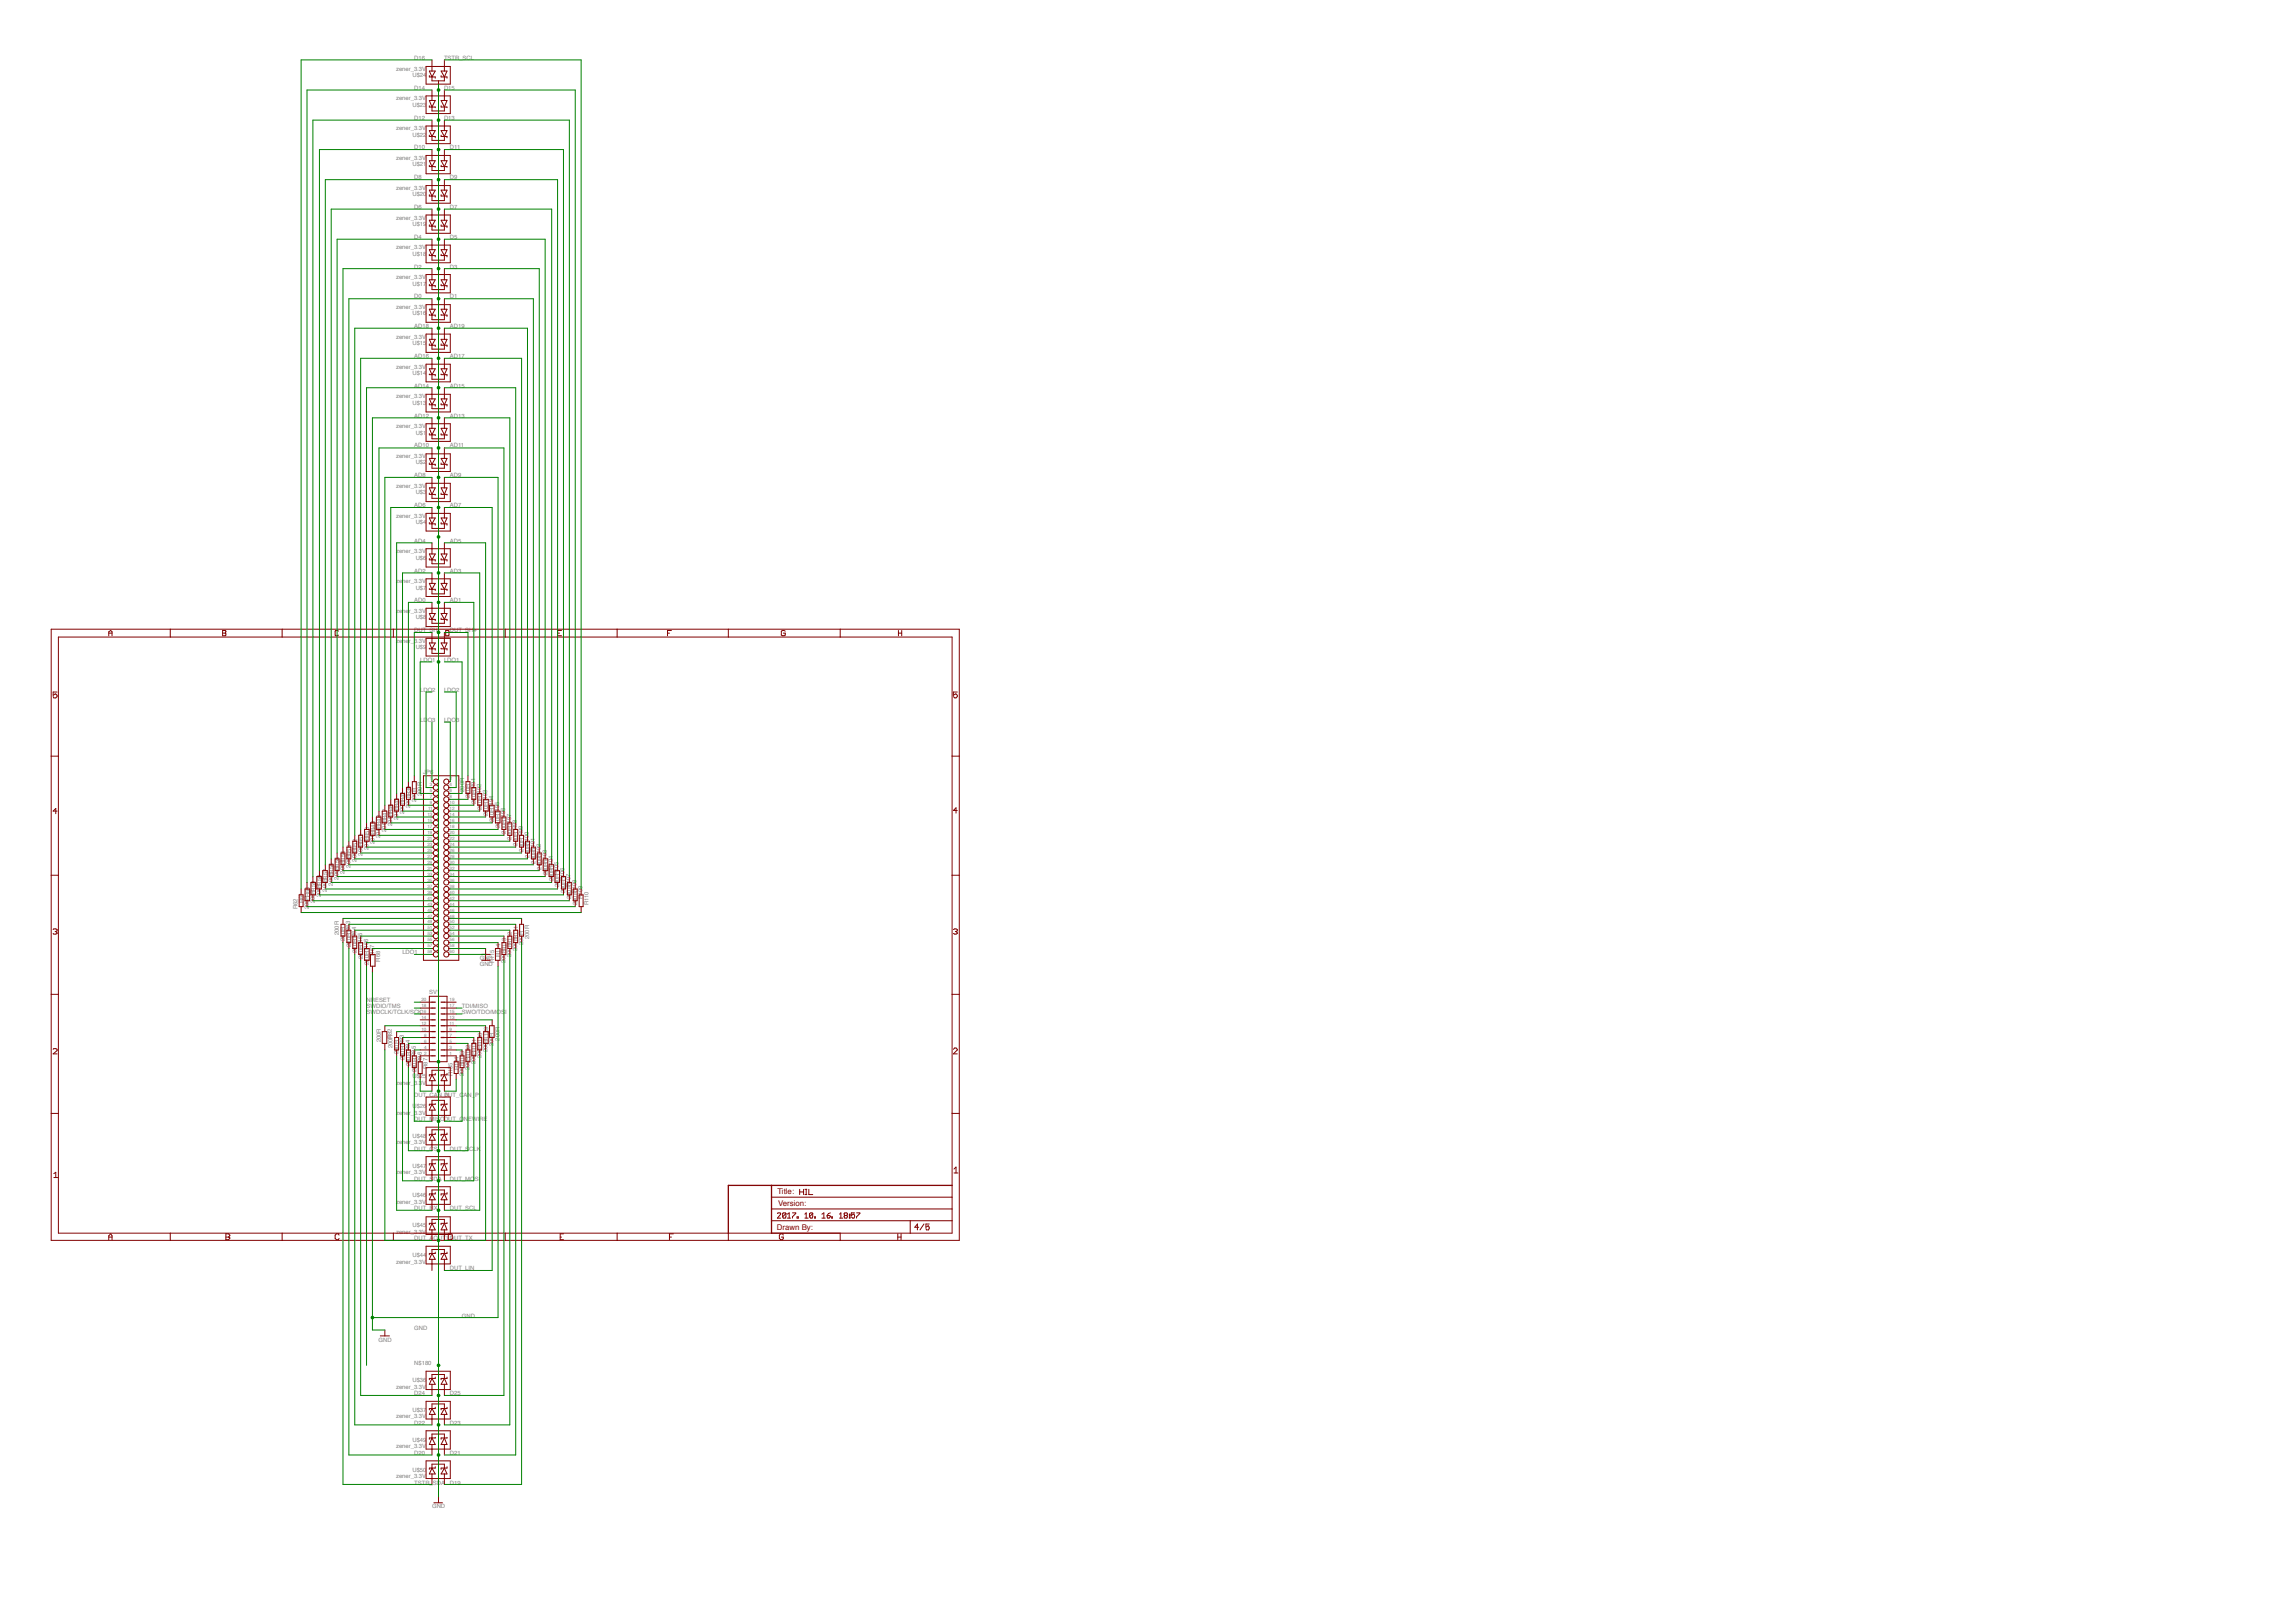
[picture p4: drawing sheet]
<svg xmlns="http://www.w3.org/2000/svg" width="297mm" height="210mm" viewBox="0 0 297 210" stroke-linecap="round" stroke-linejoin="round" font-family="sans-serif">
<defs><g id="words">
<g font-size="1" fill="#820000">
<text x="100.6" y="154.5">Title:</text>
<text x="100.5" y="159.2">Drawn By:</text>
<text x="100.7" y="156.1">Version:</text>
</g>
<g font-size=".8" fill="#808080">
<text x="51.3" y="9.1">zener_3.3V</text>
<text x="53.4" y="10">U$24</text>
<text x="53.6" y="7.8">D16</text>
<text x="53.6" y="11.6">D14</text>
<text x="57.5" y="7.8">TSTR_SCL</text>
<text x="57.5" y="11.6">D15</text>
<text x="51.3" y="16.8">zener_3.3V</text>
<text x="51.3" y="13">zener_3.3V</text>
<text x="53.4" y="17.7">U$22</text>
<text x="53.4" y="13.8">U$23</text>
<text x="53.6" y="15.5">D12</text>
<text x="57.5" y="15.5">D13</text>
<text x="51.3" y="20.7">zener_3.3V</text>
<text x="53.4" y="21.5">U$21</text>
<text x="53.6" y="23.2">D8</text>
<text x="53.6" y="19.3">D10</text>
<text x="58.2" y="23.2">D9</text>
<text x="58.2" y="19.3">D11</text>
<text x="51.3" y="28.4">zener_3.3V</text>
<text x="51.3" y="24.5">zener_3.3V</text>
<text x="53.4" y="29.3">U$19</text>
<text x="53.4" y="25.4">U$20</text>
<text x="53.6" y="27.1">D6</text>
<text x="58.2" y="27.1">D7</text>
<text x="51.3" y="32.3">zener_3.3V</text>
<text x="53.4" y="33.1">U$18</text>
<text x="53.6" y="34.8">D2</text>
<text x="53.6" y="30.9">D4</text>
<text x="58.2" y="34.8">D3</text>
<text x="58.2" y="30.9">D5</text>
<text x="51.3" y="40">zener_3.3V</text>
<text x="51.3" y="36.1">zener_3.3V</text>
<text x="53.4" y="40.8">U$16</text>
<text x="53.4" y="37">U$17</text>
<text x="53.6" y="38.6">D0</text>
<text x="58.2" y="38.6">D1</text>
<text x="51.3" y="47.7">zener_3.3V</text>
<text x="51.3" y="43.8">zener_3.3V</text>
<text x="53.4" y="44.7">U$15</text>
<text x="53.6" y="46.3">AD16</text>
<text x="53.6" y="42.5">AD18</text>
<text x="58.2" y="46.3">AD17</text>
<text x="58.2" y="42.5">AD19</text>
<text x="51.3" y="51.5">zener_3.3V</text>
<text x="53.4" y="52.4">U$13</text>
<text x="53.4" y="48.5">U$14</text>
<text x="53.6" y="50.2">AD14</text>
<text x="58.2" y="50.2">AD15</text>
<text x="51.3" y="55.4">zener_3.3V</text>
<text x="51.3" y="59.2">zener_3.3V</text>
<text x="53.6" y="57.9">AD10</text>
<text x="53.6" y="54">AD12</text>
<text x="53.8" y="56.2">U$1</text>
<text x="58.2" y="57.9">AD11</text>
<text x="58.2" y="54">AD13</text>
<text x="51.3" y="63.1">zener_3.3V</text>
<text x="53.6" y="65.6">AD6</text>
<text x="53.6" y="61.8">AD8</text>
<text x="53.8" y="60.1">U$2</text>
<text x="53.8" y="64">U$3</text>
<text x="58.2" y="65.6">AD7</text>
<text x="58.2" y="61.8">AD9</text>
<text x="51.3" y="67">zener_3.3V</text>
<text x="51.3" y="71.6">zener_3.3V</text>
<text x="53.6" y="70.2">AD4</text>
<text x="53.8" y="67.8">U$4</text>
<text x="58.2" y="70.2">AD5</text>
<text x="51.3" y="75.4">zener_3.3V</text>
<text x="53.6" y="78">AD0</text>
<text x="53.6" y="74.1">AD2</text>
<text x="53.8" y="72.4">U$6</text>
<text x="53.8" y="76.3">U$7</text>
<text x="58.2" y="78">AD1</text>
<text x="58.2" y="74.1">AD3</text>
<text x="51.3" y="79.3">zener_3.3V</text>
<text x="51.3" y="83.2">zener_3.3V</text>
<text x="53.6" y="81.8">DUT_SH-</text>
<text x="53.8" y="80.1">U$8</text>
<text x="58.2" y="81.8">DUT_SH+</text>
<text x="53.8" y="84">U$9</text>
<text x="54.4" y="85.7">LDO1</text>
<text x="54.4" y="89.5">LDO2</text>
<text x="57.5" y="85.7">LDO1</text>
<text x="57.5" y="89.5">LDO2</text>
<text x="54.4" y="93.4">LDO3</text>
<text x="57.5" y="93.4">LDO3</text>
<text x="54.8" y="100.1">JP6</text>
<text x="50" y="107.6" transform="rotate(-90 50 107.6)">200RR47</text>
<text x="50.8" y="106.9" transform="rotate(-90 50.8 106.9)">200RR45</text>
<text x="51.5" y="106.1" transform="rotate(-90 51.5 106.1)">200RR43</text>
<text x="52.3" y="105.3" transform="rotate(-90 52.3 105.3)">200RR42</text>
<text x="53.1" y="104.6" transform="rotate(-90 53.1 104.6)">200RR39</text>
<text x="53.8" y="103.8" transform="rotate(-90 53.8 103.8)">200R</text>
<text x="54.6" y="103" transform="rotate(-90 54.6 103)">200R</text>
<text x="60.1" y="102.5" transform="rotate(-90 60.1 102.5)">200R</text>
<text x="60.8" y="103.3" transform="rotate(-90 60.8 103.3)">200R</text>
<text x="61.6" y="104" transform="rotate(-90 61.6 104)">200R R91</text>
<text x="62.4" y="104.8" transform="rotate(-90 62.4 104.8)">200R R92</text>
<text x="63.1" y="105.6" transform="rotate(-90 63.1 105.6)">200R R93</text>
<text x="63.9" y="106.3" transform="rotate(-90 63.9 106.3)">200R R94</text>
<text x="64.7" y="107.1" transform="rotate(-90 64.7 107.1)">200R R95</text>
<text x="65.4" y="107.9" transform="rotate(-90 65.4 107.9)">200R R96</text>
<text x="43.8" y="113.8" transform="rotate(-90 43.8 113.8)">200RR55</text>
<text x="44.6" y="113" transform="rotate(-90 44.6 113)">200RR54</text>
<text x="45.4" y="112.3" transform="rotate(-90 45.4 112.3)">200RR53</text>
<text x="46.1" y="111.5" transform="rotate(-90 46.1 111.5)">200RR52</text>
<text x="46.9" y="110.7" transform="rotate(-90 46.9 110.7)">200RR51</text>
<text x="47.7" y="110" transform="rotate(-90 47.7 110)">200RR50</text>
<text x="48.4" y="109.2" transform="rotate(-90 48.4 109.2)">200RR49</text>
<text x="49.2" y="108.4" transform="rotate(-90 49.2 108.4)">200RR48</text>
<text x="66.2" y="108.6" transform="rotate(-90 66.2 108.6)">200R R97</text>
<text x="67" y="109.4" transform="rotate(-90 67 109.4)">200R R98</text>
<text x="67.8" y="110.2" transform="rotate(-90 67.8 110.2)">200R R99</text>
<text x="68.5" y="111" transform="rotate(-90 68.5 111)">200RR100</text>
<text x="69.3" y="111.7" transform="rotate(-90 69.3 111.7)">200RR101</text>
<text x="70.1" y="112.5" transform="rotate(-90 70.1 112.5)">200RR102</text>
<text x="70.8" y="113.3" transform="rotate(-90 70.8 113.3)">200RR103</text>
<text x="38.5" y="117.7" transform="rotate(-90 38.5 117.7)">R62</text>
<text x="39.3" y="116.9" transform="rotate(-90 39.3 116.9)">R61</text>
<text x="40" y="117.7" transform="rotate(-90 40 117.7)">200RR60</text>
<text x="40.7" y="116.9" transform="rotate(-90 40.7 116.9)">200RR59</text>
<text x="41.5" y="116.1" transform="rotate(-90 41.5 116.1)">200RR58</text>
<text x="42.3" y="115.4" transform="rotate(-90 42.3 115.4)">200RR57</text>
<text x="43.1" y="114.6" transform="rotate(-90 43.1 114.6)">200RR56</text>
<text x="71.6" y="114" transform="rotate(-90 71.6 114)">200RR104</text>
<text x="72.4" y="114.8" transform="rotate(-90 72.4 114.8)">200RR105</text>
<text x="73.2" y="115.6" transform="rotate(-90 73.2 115.6)">200RR106</text>
<text x="73.9" y="116.4" transform="rotate(-90 73.9 116.4)">200RR107</text>
<text x="74.7" y="117.1" transform="rotate(-90 74.7 117.1)">200RR108</text>
<text x="75.4" y="116.4" transform="rotate(-90 75.4 116.4)">R109</text>
<text x="76.1" y="117.1" transform="rotate(-90 76.1 117.1)">R110</text>
<text x="43.9" y="121" transform="rotate(-90 43.9 121)">200R</text>
<text x="44.6" y="121.8" transform="rotate(-90 44.6 121.8)">200R</text>
<text x="45.4" y="122.5" transform="rotate(-90 45.4 122.5)">200R R63</text>
<text x="46.2" y="123.3" transform="rotate(-90 46.2 123.3)">200R R64</text>
<text x="47" y="124.1" transform="rotate(-90 47 124.1)">200R R65</text>
<text x="47.7" y="124.8" transform="rotate(-90 47.7 124.8)">200R R66</text>
<text x="48.4" y="123.7" transform="rotate(-90 48.4 123.7)">R67</text>
<text x="49.2" y="124.4" transform="rotate(-90 49.2 124.4)">R68</text>
<text x="52.1" y="123.5">LDO1</text>
<text x="62.1" y="124.2">GND</text>
<text x="62.1" y="125">GND</text>
<text x="63.9" y="124.6" transform="rotate(-90 63.9 124.6)">R115</text>
<text x="64.7" y="123.8" transform="rotate(-90 64.7 123.8)">R114</text>
<text x="65.4" y="124.6" transform="rotate(-90 65.4 124.6)">200RR113</text>
<text x="66.2" y="123.8" transform="rotate(-90 66.2 123.8)">200RR112</text>
<text x="66.9" y="123.1" transform="rotate(-90 66.9 123.1)">200RR111</text>
<text x="67.7" y="122.3" transform="rotate(-90 67.7 122.3)">200R</text>
<text x="68.5" y="121.5" transform="rotate(-90 68.5 121.5)">200R</text>
<text x="47.4" y="129.6">NRESET</text>
<text x="47.4" y="131.2">SWDCLK/TCLK/SCK</text>
<text x="47.4" y="130.4">SWDIO/TMS</text>
<text x="55.5" y="128.6">SV1</text>
<text x="59.8" y="130.4">TDI/MISO</text>
<text x="59.8" y="131.2">SWO/TDO/MOSI</text>
<text x="49.3" y="134.9" transform="rotate(-90 49.3 134.9)">200R</text>
<text x="50.7" y="134.4" transform="rotate(-90 50.7 134.4)">R82</text>
<text x="50.8" y="135.6" transform="rotate(-90 50.8 135.6)">200R</text>
<text x="51.6" y="136.4" transform="rotate(-90 51.6 136.4)">200R</text>
<text x="52.3" y="137.2" transform="rotate(-90 52.3 137.2)">200R R83</text>
<text x="53.1" y="138" transform="rotate(-90 53.1 138)">200R R84</text>
<text x="54.6" y="137.5" transform="rotate(-90 54.6 137.5)">R86</text>
<text x="61.5" y="137.7" transform="rotate(-90 61.5 137.7)">200RR131</text>
<text x="62.3" y="136.9" transform="rotate(-90 62.3 136.9)">200RR130</text>
<text x="63.1" y="136.2" transform="rotate(-90 63.1 136.2)">200RR129</text>
<text x="63.9" y="135.4" transform="rotate(-90 63.9 135.4)">200R</text>
<text x="64.6" y="134.6" transform="rotate(-90 64.6 134.6)">200R</text>
<text x="51.3" y="140.3">zener_3.3V</text>
<text x="53.4" y="139.5">U$25</text>
<text x="53.4" y="143.4">U$26</text>
<text x="53.6" y="142">DUT_CAN_N</text>
<text x="53.9" y="138.7" transform="rotate(-90 53.9 138.7)">200R R85</text>
<text x="55.3" y="138.3" transform="rotate(-90 55.3 138.3)">R87</text>
<text x="57.5" y="142">DUT_CAN_P</text>
<text x="58.5" y="139.3" transform="rotate(-90 58.5 139.3)">R135</text>
<text x="59.3" y="138.5" transform="rotate(-90 59.3 138.5)">R134</text>
<text x="60" y="139.3" transform="rotate(-90 60 139.3)">200RR133</text>
<text x="60.8" y="138.5" transform="rotate(-90 60.8 138.5)">200RR132</text>
<text x="51.3" y="144.2">zener_3.3V</text>
<text x="51.3" y="148.1">zener_3.3V</text>
<text x="53.4" y="147.2">U$48</text>
<text x="53.6" y="145">DUT_MISODUT_ONEWIRE</text>
<text x="53.6" y="148.9">DUT_CS</text>
<text x="58.2" y="148.9">DUT_SCLK</text>
<text x="51.3" y="155.8">zener_3.3V</text>
<text x="51.3" y="151.9">zener_3.3V</text>
<text x="53.4" y="154.9">U$46</text>
<text x="53.4" y="151.1">U$47</text>
<text x="53.6" y="152.8">DUT_SDA</text>
<text x="58.2" y="152.8">DUT_MOSI</text>
<text x="51.3" y="159.6">zener_3.3V</text>
<text x="53.4" y="158.8">U$45</text>
<text x="53.6" y="156.6">DUT_RX</text>
<text x="53.6" y="160.5">DUT_AOUT1DUT_TX</text>
<text x="58.2" y="156.6">DUT_SCL</text>
<text x="51.3" y="163.5">zener_3.3V</text>
<text x="53.4" y="162.6">U$44</text>
<text x="58.2" y="164.3">DUT_LIN</text>
<text x="49" y="173.6">GND</text>
<text x="53.6" y="172">GND</text>
<text x="59.8" y="170.5">GND</text>
<text x="51.3" y="179.7">zener_3.3V</text>
<text x="53.4" y="178.8">U$36</text>
<text x="53.6" y="176.7">N$180</text>
<text x="51.3" y="183.5">zener_3.3V</text>
<text x="53.4" y="182.7">U$37</text>
<text x="53.6" y="180.5">D24</text>
<text x="53.6" y="184.4">D22</text>
<text x="58.2" y="180.5">D25</text>
<text x="58.2" y="184.4">D23</text>
<text x="51.3" y="187.4">zener_3.3V</text>
<text x="51.3" y="191.2">zener_3.3V</text>
<text x="53.4" y="186.5">U$49</text>
<text x="53.4" y="190.4">U$50</text>
<text x="53.6" y="188.2">D20</text>
<text x="58.2" y="188.2">D21</text>
<text x="53.6" y="192.1">TSTR_SDA</text>
<text x="55.9" y="195.2">GND</text>
<text x="58.2" y="192.1">D19</text>
</g>
<g font-size=".6" fill="#808080">
<text x="55.6" y="101">1</text>
<text x="55.6" y="101.8">3</text>
<text x="58.2" y="101">2</text>
<text x="58.2" y="101.8">4</text>
<text x="55.3" y="105.6">13</text>
<text x="55.3" y="106.4">15</text>
<text x="55.3" y="107.1">17</text>
<text x="55.3" y="107.9">19</text>
<text x="55.4" y="104.8">11</text>
<text x="55.6" y="102.5">5</text>
<text x="55.6" y="103.3">7</text>
<text x="55.6" y="104.1">9</text>
<text x="58.2" y="102.5">6</text>
<text x="58.2" y="103.3">8</text>
<text x="58.2" y="104.1">10</text>
<text x="58.2" y="104.8">12</text>
<text x="58.2" y="105.6">14</text>
<text x="58.2" y="106.4">16</text>
<text x="58.2" y="107.1">18</text>
<text x="58.2" y="107.9">20</text>
<text x="55.3" y="108.7">21</text>
<text x="55.3" y="109.5">23</text>
<text x="55.3" y="110.2">25</text>
<text x="55.3" y="111">27</text>
<text x="55.3" y="111.8">29</text>
<text x="55.3" y="112.5">31</text>
<text x="55.3" y="113.3">33</text>
<text x="58.2" y="108.7">22</text>
<text x="58.2" y="109.5">24</text>
<text x="58.2" y="110.2">26</text>
<text x="58.2" y="111">28</text>
<text x="58.2" y="111.8">30</text>
<text x="58.2" y="112.5">32</text>
<text x="58.2" y="113.3">34</text>
<text x="55.3" y="114.1">35</text>
<text x="55.3" y="114.9">37</text>
<text x="55.3" y="115.6">39</text>
<text x="55.3" y="116.4">41</text>
<text x="55.3" y="117.2">43</text>
<text x="55.3" y="117.9">45</text>
<text x="55.3" y="118.7">47</text>
<text x="55.3" y="119.5">49</text>
<text x="58.2" y="114.1">36</text>
<text x="58.2" y="114.9">38</text>
<text x="58.2" y="115.6">40</text>
<text x="58.2" y="116.4">42</text>
<text x="58.2" y="117.2">44</text>
<text x="58.2" y="117.9">46</text>
<text x="58.2" y="118.7">48</text>
<text x="58.2" y="119.5">50</text>
<text x="55.3" y="120.3">51</text>
<text x="55.3" y="121">53</text>
<text x="55.3" y="121.8">55</text>
<text x="55.3" y="122.6">57</text>
<text x="55.3" y="123.3">59</text>
<text x="58.2" y="120.3">52</text>
<text x="58.2" y="121">54</text>
<text x="58.2" y="121.8">56</text>
<text x="58.2" y="122.6">58</text>
<text x="58.2" y="123.3">60</text>
<text x="54.5" y="131.8">14</text>
<text x="54.5" y="131.1">16</text>
<text x="54.5" y="130.3">18</text>
<text x="54.5" y="129.5">20</text>
<text x="58.2" y="131.8">13</text>
<text x="58.2" y="131.1">15</text>
<text x="58.2" y="130.3">17</text>
<text x="58.2" y="129.5">19</text>
<text x="54.5" y="133.4">10</text>
<text x="54.5" y="132.6">12</text>
<text x="54.9" y="136.5">2</text>
<text x="54.9" y="135.7">4</text>
<text x="54.9" y="134.9">6</text>
<text x="54.9" y="134.1">8</text>
<text x="58.2" y="136.5">1</text>
<text x="58.2" y="135.7">3</text>
<text x="58.2" y="134.9">5</text>
<text x="58.2" y="134.1">7</text>
<text x="58.2" y="133.4">9</text>
<text x="58.2" y="132.6">11</text>
</g>
</g></defs>
<g fill="none" stroke="#820000" stroke-width=".13">
<path d="M55.1 8.6h3.2v2.3h-3.2zM55.1 12.4h3.2v2.3h-3.2zM55.1 16.3h3.2v2.3h-3.2zM55.6 13.7v.1h.7v.1M55.6 17.5v.2h.7v.1M55.6 16.9h.7l-.4 .8zM55.6 13h.7l-.4 .8zM55.6 9.8v.2h.7v.1M55.6 9.2h.7l-.4 .8zM55.9 10v.5h1.6v-.5M55.9 7.8v1.4M55.9 13.8v.6h1.6v-.6"/>
<path d="M55.9 17.7v.5h1.6v-.5M55.9 11.6v1.4M55.9 15.5v1.4M55.9 19.4v1.4M56.7 14.4v1.1M56.7 18.2v1.2M56.7 10.5v1.1M57.1 9.8v.2h.7v.1M57.1 9.2h.7l-.3 .8zM57.1 13.7v.1h.7v.1M57.1 17.5v.2h.7v.1M57.1 16.9h.7l-.3 .8z"/>
<path d="M57.1 13h.7l-.3 .8zM57.5 7.8v1.4M57.5 11.6v1.4M57.5 15.5v1.4M57.5 19.4v1.4M55.1 20.1h3.2v2.4h-3.2zM55.1 24h3.2v2.3h-3.2zM55.1 27.8h3.2v2.4h-3.2zM55.1 31.7h3.2v2.3h-3.2zM55.1 35.5h3.2v2.4h-3.2zM55.1 39.4h3.2v2.3h-3.2zM55.6 21.4v.2h.7"/>
<path d="M55.6 25.2v.2h.7v.1M55.6 29.1v.2h.7v.1M55.6 32.9v.2h.7v.1M55.6 36.8v.2h.7v.1M55.6 36.2h.7l-.4 .8zM55.6 32.3h.7l-.4 .8zM55.6 28.5h.7l-.4 .8zM55.6 24.6h.7l-.4 .8zM55.6 20.8h.7l-.4 .8zM55.9 21.6v.5h1.6v-.5M55.9 25.4v.6h1.6v-.6M55.9 29.3v.5h1.6v-.5"/>
<path d="M55.9 33.1v.6h1.6v-.6M55.9 37v.5h1.6v-.5M55.9 23.2v1.4M55.9 27.1v1.4M55.9 31v1.3M55.9 34.8v1.4M55.9 38.7v1.3M56.7 22.1v1.1M56.7 26v1.1M56.7 29.8v1.2M56.7 33.7v1.1M56.7 37.5v1.2"/>
<path d="M57.1 21.4v.2h.7M57.1 25.2v.2h.7v.1M57.1 29.1v.2h.7v.1M57.1 32.9v.2h.7v.1M57.1 36.8v.2h.7v.1M57.1 36.2h.7l-.3 .8zM57.1 32.3h.7l-.3 .8zM57.1 28.5h.7l-.3 .8zM57.1 24.6h.7l-.3 .8zM57.1 20.8h.7l-.3 .8zM57.5 23.2v1.4M57.5 27.1v1.4"/>
<path d="M57.5 31v1.3M57.5 34.8v1.4M57.5 38.7v1.3M55.1 43.2h3.2v2.4h-3.2zM55.1 47.1h3.2v2.3h-3.2zM55.1 51h3.2v2.3h-3.2zM55.1 54.8h3.2v2.3h-3.2zM55.1 58.7h3.2v2.3h-3.2zM55.6 56.1v.2h.7v.1M55.6 55.4h.7l-.4 .9zM55.6 40.7v.1h.7v.1M55.6 44.5v.2h.7v.1"/>
<path d="M55.6 48.4v.1h.7v.1M55.6 52.2v.2h.7v.1M55.6 59.9v.2h.7v.1M55.6 59.3h.7l-.4 .8zM55.6 51.6h.7l-.4 .8zM55.6 47.7h.7l-.4 .8zM55.6 43.9h.7l-.4 .8zM55.6 40h.7l-.4 .8zM55.9 40.8v.6h1.6v-.6M55.9 44.7v.5h1.6v-.5M55.9 48.5v.6h1.6v-.6M55.9 52.4v.5h1.6v-.5"/>
<path d="M55.9 56.3v.5h1.6v-.5M55.9 42.5v1.4M55.9 46.4v1.3M55.9 50.2v1.4M55.9 54.1v1.3M55.9 58v1.3M56.7 41.4v1.1M56.7 45.2v1.2M56.7 49.1v1.1M56.7 52.9v1.2M56.7 56.8v1.2M57.1 55.4h.7l-.3 .9z"/>
<path d="M57.1 56.1v.2h.7v.1M57.1 40.7v.1h.7v.1M57.1 44.5v.2h.7v.1M57.1 48.4v.1h.7v.1M57.1 52.2v.2h.7v.1M57.1 59.9v.2h.7v.1M57.1 59.3h.7l-.3 .8zM57.1 51.6h.7l-.3 .8zM57.1 47.7h.7l-.3 .8zM57.1 43.9h.7l-.3 .8zM57.1 40h.7l-.3 .8zM57.5 42.5v1.4"/>
<path d="M57.5 46.4v1.3M57.5 50.2v1.4M57.5 54.1v1.3M57.5 58v1.3M55.1 62.5h3.2v2.4h-3.2zM55.1 66.4h3.2v2.3h-3.2zM55.1 71h3.2v2.4h-3.2zM55.1 74.9h3.2v2.3h-3.2zM55.1 78.7h3.2v2.4h-3.2zM55.6 63.8v.2h.7v.1M55.6 67.6v.2h.7v.2M55.6 72.3v.1h.7v.2"/>
<path d="M55.6 76.2h.7v.2M55.6 80v.1h.7v.2M55.6 63.1h.7l-.4 .9zM55.6 67h.7l-.4 .8zM55.6 71.7h.7l-.4 .7zM55.6 75.5h.7l-.4 .7zM55.6 79.4h.7l-.4 .7zM55.9 60.1v.5h1.6v-.5M55.9 64v.5h1.6v-.5M55.9 67.8v.6h1.6v-.6M55.9 72.4v.5h1.6v-.5M55.9 76.2v.6h1.6v-.6"/>
<path d="M55.9 61.8v1.3M55.9 65.7v1.3M55.9 70.2v1.5M55.9 74.1v1.4M55.9 77.9v1.5M56.7 60.6v1.2M56.7 64.5v1.2M56.7 68.4v1.1M56.7 72.9v1.2M56.7 76.8v1.1M57.1 63.8v.2h.7v.1M57.1 67.6v.2h.7v.2"/>
<path d="M57.1 72.3v.1h.7v.2M57.1 76.2h.7v.2M57.1 80v.1h.7v.2M57.1 63.1h.7l-.3 .9zM57.1 67h.7l-.3 .8zM57.1 71.7h.7l-.3 .7zM57.1 75.5h.7l-.3 .7zM57.1 79.4h.7l-.3 .7zM57.5 61.8v1.3M57.5 65.7v1.3M57.5 70.2v1.5M57.5 74.1v1.4"/>
<path d="M57.5 77.9v1.5M6.6 81.4h117.5v79.1h-117.5zM6.6 97.8h1M7.4 89.5h-.5v.5l.2-.2 .3 .2v.1l-.2 .2h-.2l-.1-.2M7.6 82.4h115.6v77.2h-115.6zM14.1 82.3v-.5l.2-.2 .2 .2v.5M14.1 81.9h.4M22 81.4v1M28.8 81.6h.3l.1 .1-.1 .2 .1 .3-.1 .1h-.3zM28.8 81.9h.3M36.5 81.4v1M43.8 81.7l-.1-.1-.3 .1v.5l.1 .1 .3-.1"/>
<path d="M50.9 81.4v1M55.1 82.6h3.2v2.3h-3.2zM55.6 83.9v.1h.7v.1M55.6 83.2h.7l-.4 .8zM55.9 80.1v.6h1.6v-.6M55.9 84v.5h1.6v-.5M55.9 81.8v1.4M56.7 80.7v1.1M56.7 84.5v1.1M57.1 83.9v.1h.7v.1M57.1 83.2h.7l-.3 .8zM57.5 81.8v1.4"/>
<path d="M57.7 81.6h.3l.1 .1v.5l-.1 .1h-.3zM65.4 81.4v1M72.2 81.9h.2M72.7 81.6h-.5v.7h.5M79.9 81.4v1M86.4 81.9h.2M86.9 81.6h-.5v.7M94.3 81.4v1M101.6 81.7l-.1-.1-.4 .1v.5l.2 .1 .3-.1v-.3h-.2M108.7 81.4v1M116.3 81.6v.7M116.3 81.9h.4"/>
<path d="M116.7 81.6v.7M123.2 97.8h.9M123.9 89.5h-.5v.5l.3-.2 .2 .2v.1l-.2 .2h-.2l-.1-.2M6.6 113.2h1M7.4 104.9h-.5l.3-.3v.7M38.7 115.8h.5v1.5h-.5zM39 115v.8M39 117.3v.8M39.5 115h.6v1.5h-.6zM39.7 114.2v.8M39.7 116.5v.8M40.2 114.2h.6v1.6h-.6z"/>
<path d="M40.5 113.4v.8M40.5 115.8v.7M41 113.4h.6v1.6h-.6zM41.3 112.7v.7M41.3 115v.8M41.8 112.7h.6v1.5h-.6zM42.1 111.9v.8M42.1 114.2v.8M42.6 111.9h.5v1.5h-.5zM42.9 111.1v.8M42.9 113.4v.8M43.4 111.1h.5v1.6h-.5z"/>
<path d="M43.6 110.4v.7M43.6 112.7v.7M44.1 110.4h.5v1.5h-.5zM44.1 119.6h.5v1.5h-.5zM44.4 109.6v.8M44.4 111.9v.8M44.4 118.8v.8M44.9 109.6h.5v1.5h-.5zM45.1 108.8v.8M45.1 111.1v.8M45.1 119.6v.8M45.7 108.8h.5v1.6h-.5z"/>
<path d="M45.9 108.1v.7M45.9 110.4v.7M46.4 108.1h.5v1.5h-.5zM46.7 107.3v.8M46.7 109.6v.8M47.2 107.3h.6v1.5h-.6zM47.4 106.5v.8M47.4 108.8v.8M47.9 106.5h.6v1.6h-.6zM48.2 105.7v.8M48.2 108.1v.7M48.7 105.7h.6v1.6h-.6z"/>
<path d="M49 104.9v.8M49 107.3v.8M49.5 104.9h.6v1.6h-.6zM49.8 104.2v.7M49.8 106.5v.8M50.3 104.2h.5v1.5h-.5zM50.6 103.4v.8M50.6 105.7v.8M51.1 103.4h.5v1.5h-.5zM51.3 102.7v.7M51.3 104.9v.8M51.8 102.7h.5v1.5h-.5z"/>
<path d="M52.1 101.9v.8M52.1 104.2v.7M52.6 101.9h.5v1.5h-.5zM52.9 101.1v.8M52.9 103.4v.8M53.4 101.1h.5v1.6h-.5zM53.6 100.4v.7M53.6 102.7v.7M54.8 100.4h4.6v23.9h-4.6zM55.9 101.1h.2M55.9 101.9h.2M55.9 102.7h.2"/>
<path d="M55.9 103.4h.2M55.9 104.2h.2M55.9 104.9h.2M55.9 105.7h.2M55.9 106.5h.2M55.9 107.3h.2M55.9 108.1h.2M55.9 108.8h.2M55.9 109.6h.2M55.9 110.4h.2M55.9 111.1h.2M55.9 111.9h.2"/>
<path d="M55.9 112.7h.2M55.9 113.4h.2M55.9 114.2h.2M55.9 115h.2M55.9 115.8h.2M55.9 116.5h.2M55.9 117.3h.2M55.9 118.1h.2M55.9 118.8h.2M55.9 119.6h.2M58.1 101.1h.2M58.1 101.9h.2"/>
<path d="M58.1 102.7h.2M58.1 103.4h.2M58.1 104.2h.2M58.1 104.9h.2M58.1 105.7h.2M58.1 106.5h.2M58.1 107.3h.2M58.1 108.1h.2M58.1 108.8h.2M58.1 109.6h.2M58.1 110.4h.2M58.1 111.1h.2"/>
<path d="M58.1 111.9h.2M58.1 112.7h.2M58.1 113.4h.2M58.1 114.2h.2M58.1 115h.2M58.1 115.8h.2M58.1 116.5h.2M58.1 117.3h.2M58.1 118.1h.2M58.1 118.8h.2M58.1 119.6h.2M60.3 101.1h.5v1.6h-.5z"/>
<path d="M60.6 100.4v.7M60.6 102.7v.7M61.1 101.9h.5v1.5h-.5zM61.3 101.1v.8M61.3 103.4v.8M61.8 102.7h.5v1.5h-.5zM62.1 101.9v.8M62.1 104.2v.7M62.6 103.4h.6v1.5h-.6zM62.8 102.7v.7M62.8 104.9v.8M63.4 104.2h.5v1.5h-.5z"/>
<path d="M63.7 103.4v.8M63.7 105.7v.8M64.1 104.9h.6v1.6h-.6zM64.5 104.2v.7M64.5 106.5v.8M65 105.7h.5v1.6h-.5zM65.2 104.9v.8M65.2 107.3v.8M65.7 106.5h.5v1.6h-.5zM66 105.7v.8M66 108.1v.7M66.5 107.3h.5v1.5h-.5z"/>
<path d="M66.7 106.5v.8M66.7 108.8v.8M66.7 119.6v.8M67.2 108.1h.6v1.5h-.6zM67.2 119.6h.6v1.5h-.6zM67.5 107.3v.8M67.5 109.6v.8M67.5 118.8v.8M68 108.8h.5v1.6h-.5zM68.3 108.1v.7M68.3 110.4v.7M68.8 109.6h.5v1.5h-.5z"/>
<path d="M69 108.8v.8M69 111.1v.8M69.5 110.4h.5v1.5h-.5zM69.8 109.6v.8M69.8 111.9v.8M70.3 111.1h.6v1.6h-.6zM70.5 110.4v.7M70.5 112.7v.7M71.1 111.9h.5v1.5h-.5zM71.4 111.1v.8M71.4 113.4v.8M71.8 112.7h.6v1.5h-.6z"/>
<path d="M72.2 111.9v.8M72.2 114.2v.8M72.7 113.4h.5v1.6h-.5zM72.9 112.7v.7M72.9 115v.8M73.4 114.2h.5v1.6h-.5zM73.7 113.4v.8M73.7 115.8v.7M74.2 115h.5v1.5h-.5zM74.4 114.2v.8M74.4 116.5v.8M75 115.8h.5v1.5h-.5z"/>
<path d="M75.2 115v.8M75.2 117.3v.8M123.2 113.2h.9M123.9 104.9h-.5l.3-.4v.7M6.6 128.7h1M6.9 135.8l.1-.1 .4 .1v.1l-.5 .5h.5M6.9 120.3l.1-.1 .4 .1v.1l-.2 .1M7.1 120.5h.1M7.2 120.5l.2 .3-.2 .1-.3-.1M44.4 121.1v.9M44.9 120.4h.5v1.6h-.5zM45.1 122v.7"/>
<path d="M45.7 121.1h.5v1.6h-.5zM45.9 120.4v.7M45.9 122.7v.8M46.4 122h.5v1.5h-.5zM46.7 121.1v.9M46.7 123.5v.8M47.2 122.7h.6v1.6h-.6zM47.4 122v.7M47.4 124.3v.7M47.9 123.5h.6v1.5h-.6zM48.2 122.7v.8M48.2 125v.8"/>
<path d="M49.5 133.5h.6v1.5h-.6zM49.8 132.7v.8M49.8 135v.9M51.1 134.2h.5v1.7h-.5zM51.3 133.5v.7M51.3 135.9v.7M51.8 135h.5v1.6h-.5zM52.1 134.2v.8M52.1 136.6v.8M52.6 135.9h.5v1.5h-.5zM52.9 135v.9M52.9 137.4v.7"/>
<path d="M53.4 136.6h.5v1.5h-.5zM53.6 135.9v.7M53.6 138.1v.8M54.1 137.4h.5v1.5h-.5zM54.4 138.9v.8M54.4 135h1.5M54.4 133.5h1.5M54.4 135.9h1.5M54.4 134.2h1.5M54.4 132.7h1.5M54.4 132h1.5M54.4 131.2h1.5"/>
<path d="M54.4 130.4h1.5M54.4 129.7h1.5M55.1 138.1h3.2v2.3h-3.2zM55.6 128.9h2.2v8.5h-2.2zM55.9 139.1v-.6h1.6v.6M55.9 139.8v1.4M55.9 136.6h-1.5v.8M55.9 139.1l.4 .7h-.7zM55.9 120.4h.2M55.9 121.1h.2M55.9 122h.2M55.9 122.7h.2"/>
<path d="M55.9 123.5h.2M56.3 138.9v.2h-.7v.1M56.7 137.4v1.1M57.5 139.8v1.4M57.5 135h1.5M57.5 133.5h1.5M57.5 135.9h1.5M57.5 134.2h1.5M57.5 136.6h1.5v.8M57.5 132.7h1.5M57.5 139.1l.3 .7h-.7zM57.5 132h1.5"/>
<path d="M57.5 131.2h1.5M57.5 130.4h1.5M57.5 129.7h1.5M57.8 138.9v.2h-.7v.1M58.1 120.4h.2M58.1 121.1h.2M58.1 122h.2M58.1 122.7h.2M58.1 123.5h.2M58.8 137.4h.5v1.5h-.5zM59 138.9v.8M59.5 136.6h.5v1.5h-.5z"/>
<path d="M59.8 135.9v.7M59.8 138.1v.8M60.3 135.9h.5v1.5h-.5zM60.6 135v.9M60.6 137.4v.7M61.1 135h.5v1.6h-.5zM61.3 134.2v.8M61.3 136.6v.8M61.8 134.2h.5v1.7h-.5zM62.1 133.5v.7M62.1 135.9v.7M62.3 124.3h1.1"/>
<path d="M62.3 123.5h1.1M62.6 133.5h.6v1.5h-.6zM62.8 132.7v.8M62.8 135v.9M62.8 122.7v1.6M63.4 132.7h.5v1.5h-.5zM63.7 132v.7M63.7 134.2v.8M64.1 122.7h.6v1.6h-.6zM64.5 122v.7M64.5 124.3v.7M65 122h.5v1.5h-.5z"/>
<path d="M65.2 121.1v.9M65.2 123.5v.8M65.7 121.1h.5v1.6h-.5zM66 120.4v.7M66 122.7v.8M66.5 120.4h.5v1.6h-.5zM66.7 122v.7M67.5 121.1v.9M123.2 128.7h.9M123.4 135.8l.1-.2h.2l.2 .2-.5 .6h.5M123.4 120.3l.1-.1 .4 .1v.1l-.2 .1M123.6 120.5h.1"/>
<path d="M123.7 120.5l.2 .3-.2 .1-.3-.1M6.6 144.1h1M7 151.9l.2-.2v.7M7 152.4h.5M22 159.6v.9M29.2 159.6h.4l.1 .2-.1 .3 .1 .1-.1 .2h-.4zM36.5 159.6v.9M43.9 159.8l-.1-.2h-.3l-.1 .2v.4l.1 .2h.3l.1-.2M50.9 159.6v.9M55.1 141.9h3.2v2.4h-3.2zM55.1 145.8h3.2v2.3h-3.2zM55.1 149.7h3.2v2.3h-3.2z"/>
<path d="M55.1 153.5h3.2v2.3h-3.2zM55.1 157.4h3.2v2.3h-3.2zM55.9 142.9v-.5h1.6v.5M55.9 146.8v-.6h1.6v.6M55.9 150.6v-.5h1.6v.5M55.9 154.5v-.5h1.6v.5M55.9 158.3v-.5h1.6v.5M55.9 143.6v1.5M55.9 147.5v1.4M55.9 151.4v1.4M55.9 155.2v1.4M55.9 159.1v1.4"/>
<path d="M55.9 158.3l.4 .8h-.7zM55.9 142.9l.4 .7h-.7zM55.9 154.5l.4 .7h-.7zM55.9 150.6l.4 .8h-.7zM55.9 146.8l.4 .7h-.7zM56.3 142.8v.1h-.7v.1M56.3 146.6v.2h-.7v.1M56.3 150.5v.1h-.7v.2M56.3 154.3v.2h-.7v.1M56.3 158.2v.1h-.7v.2M56.7 141.2v1.2M56.7 145.1v1.1"/>
<path d="M56.7 148.9v1.2M56.7 152.8v1.2M56.7 156.6v1.2M57.5 143.6v1.5M57.5 147.5v1.4M57.5 151.4v1.4M57.5 155.2v1.4M57.5 159.1v1.4M57.5 158.3l.3 .8h-.7zM57.5 142.9l.3 .7h-.7zM57.5 154.5l.3 .7h-.7zM57.5 150.6l.3 .8h-.7z"/>
<path d="M57.5 146.8l.3 .7h-.7zM57.8 142.8v.1h-.7v.1M57.8 146.6v.2h-.7v.1M57.8 150.5v.1h-.7v.2M57.8 154.3v.2h-.7v.1M57.8 158.2v.1h-.7v.2M58 159.6h.4l.1 .2-.1 .6h-.4zM65.4 159.6v.9M72.9 159.6h-.4v.8h.4M79.9 159.6v.9M87.1 159.6h-.5v.8M94.3 159.6v.9"/>
<path d="M99.8 158h23.4M99.8 156.4h23.4M99.8 154.9h23.4M100.6 157l.1-.1 .3 .1-.4 .6h.4M101.4 159.8l-.1-.2h-.3l-.1 .2v.4l.1 .2h.3l.1-.3h-.3M101.7 157l-.1 .6h-.2l-.1-.2M101.7 157l-.3-.1-.1 .1v.4M101.7 157l-.4 .4M101.9 157.6h.4M101.9 157.1l.2-.2v.7M102.6 156.9h.4l-.4 .5v.2M103.1 157.4h.2v.2h-.2z"/>
<path d="M103.5 153.9v.7M103.5 154.2h.5M104 153.9v.7M104.2 154.6h.2M104.2 157.1l.1-.2v.7M104.2 153.9h.2M104.2 157.6h.4M104.3 153.9v.7M104.7 153.9v.7h.5M105.2 157l-.1 .6h-.2l-.1-.2M105.2 157l-.1-.1-.3 .1v.4M105.2 157l-.4 .4"/>
<path d="M105.4 157.4h.1v.2h-.1zM106.4 157.6h.4M106.4 157.1l.2-.2v.7M107 157.3h.3l.2 .1-.2 .2h-.2zM107.5 156.9l-.3 .1-.2 .3M107.6 157.4h.1v.2h-.1zM108.6 157.6h.5M108.6 157.1l.2-.2v.7M108.7 159.6v.9M109.3 157.3l-.1 .1 .1 .2h.3l.1-.2-.1-.1M109.3 157.3l-.1-.2 .1-.2 .4 .1-.1 .3M109.3 157.3h.3"/>
<path d="M109.9 157.4h.1v.2h-.1zM109.9 157.1h.1v.2h-.1zM110.6 156.9h-.4v.4l.3-.2 .1 .2-.1 .3h-.2l-.1-.2M110.8 156.9h.5l-.5 .5v.2M116.2 159.6v.8M116.6 159.6v.8M117.8 158v1.6M118.9 158.8h-.5l.3-.4v.7M119.6 158.4l-.5 .7M120.2 158.4h-.4v.4l.3-.2 .1 .2v.3h-.3l-.1-.1M123.2 144.1h.9M123.5 151.3l.2-.3v.8"/>
<path d="M123.5 151.8h.5M14.1 160.4v-.5l.2-.3 .2 .3v.5M14.1 160.1h.4M29.2 160.1h.4M49.2 172.9h1.2M49.8 172.1v.8M55.1 161.3h3.2v2.2h-3.2zM55.1 177.4h3.2v2.4h-3.2zM55.9 162.2v-.5h1.6v.5M55.9 178.4v-.6h1.6v.6M55.9 162.9v1.5M55.9 179.1v1.5"/>
<path d="M55.9 178.4l.4 .7h-.7zM55.9 162.2l.4 .7h-.7zM56.3 162v.2h-.7v.2M56.3 178.2v.2h-.7v.1M56.7 160.5v1.2M56.7 176.7v1.1M57.5 162.9v1.5M57.5 179.1v1.5M57.5 178.4l.3 .7h-.7zM57.5 162.2l.3 .7h-.7zM57.8 162v.2h-.7v.2M57.8 178.2v.2h-.7v.1"/>
<path d="M72.5 160.1h.2M86.6 160.1h.3M116.2 160.1h.4M55.1 181.3h3.2v2.3h-3.2zM55.1 185.1h3.2v2.4h-3.2zM55.1 189h3.2v2.3h-3.2zM55.9 182.3v-.6h1.6v.6M55.9 186.1v-.5h1.6v.5M55.9 190v-.6h1.6v.6M55.9 183v1.4M55.9 186.9v1.4M55.9 190.7v1.4"/>
<path d="M55.9 182.3l.4 .7h-.7zM55.9 186.1l.4 .8h-.7zM55.9 190l.4 .7h-.7zM56.2 194.4h1.1M56.3 182.1v.2h-.7v.1M56.3 186v.1h-.7v.1M56.3 189.8v.2h-.7v.1M56.7 180.6v1.1M56.7 184.4v1.2M56.7 188.3v1.1M56.7 193.7v.7M57.5 183v1.4"/>
<path d="M57.5 186.9v1.4M57.5 190.7v1.4M57.5 182.3l.3 .7h-.7zM57.5 186.1l.3 .8h-.7zM57.5 190l.3 .7h-.7zM57.8 182.1v.2h-.7v.1M57.8 186v.1h-.7v.1M57.8 189.8v.2h-.7v.1"/>
<circle cx="56.4" cy="115" r=".34"/>
<circle cx="56.4" cy="116.5" r=".34"/>
<circle cx="56.4" cy="103.4" r=".34"/>
<circle cx="56.4" cy="107.3" r=".34"/>
<circle cx="56.4" cy="118.1" r=".34"/>
<circle cx="56.4" cy="119.6" r=".34"/>
<circle cx="56.4" cy="112.7" r=".34"/>
<circle cx="56.4" cy="101.9" r=".34"/>
<circle cx="56.4" cy="108.8" r=".34"/>
<circle cx="56.4" cy="104.2" r=".34"/>
<circle cx="56.4" cy="101.1" r=".34"/>
<circle cx="56.4" cy="109.6" r=".34"/>
<circle cx="56.4" cy="117.3" r=".34"/>
<circle cx="56.4" cy="118.8" r=".34"/>
<circle cx="56.4" cy="104.9" r=".34"/>
<circle cx="56.4" cy="106.5" r=".34"/>
<circle cx="56.4" cy="114.2" r=".34"/>
<circle cx="56.4" cy="105.7" r=".34"/>
<circle cx="56.4" cy="108.1" r=".34"/>
<circle cx="56.4" cy="111.1" r=".34"/>
<circle cx="56.4" cy="111.9" r=".34"/>
<circle cx="56.4" cy="113.4" r=".34"/>
<circle cx="56.4" cy="102.7" r=".34"/>
<circle cx="56.4" cy="110.4" r=".34"/>
<circle cx="56.4" cy="115.8" r=".34"/>
<circle cx="57.8" cy="101.9" r=".34"/>
<circle cx="57.8" cy="107.3" r=".34"/>
<circle cx="57.8" cy="109.6" r=".34"/>
<circle cx="57.8" cy="106.5" r=".34"/>
<circle cx="57.8" cy="116.5" r=".34"/>
<circle cx="57.8" cy="118.8" r=".34"/>
<circle cx="57.8" cy="111.1" r=".34"/>
<circle cx="57.8" cy="111.9" r=".34"/>
<circle cx="57.8" cy="113.4" r=".34"/>
<circle cx="57.8" cy="119.6" r=".34"/>
<circle cx="57.8" cy="102.7" r=".34"/>
<circle cx="57.8" cy="104.9" r=".34"/>
<circle cx="57.8" cy="108.8" r=".34"/>
<circle cx="57.8" cy="101.1" r=".34"/>
<circle cx="57.8" cy="103.4" r=".34"/>
<circle cx="57.8" cy="110.4" r=".34"/>
<circle cx="57.8" cy="115.8" r=".34"/>
<circle cx="57.8" cy="105.7" r=".34"/>
<circle cx="57.8" cy="108.1" r=".34"/>
<circle cx="57.8" cy="118.1" r=".34"/>
<circle cx="57.8" cy="115" r=".34"/>
<circle cx="57.8" cy="104.2" r=".34"/>
<circle cx="57.8" cy="112.7" r=".34"/>
<circle cx="57.8" cy="117.3" r=".34"/>
<circle cx="57.8" cy="114.2" r=".34"/>
<circle cx="56.4" cy="123.5" r=".34"/>
<circle cx="56.4" cy="122.7" r=".34"/>
<circle cx="56.4" cy="121.1" r=".34"/>
<circle cx="56.4" cy="120.4" r=".34"/>
<circle cx="56.4" cy="122" r=".34"/>
<circle cx="57.8" cy="122.7" r=".34"/>
<circle cx="57.8" cy="122" r=".34"/>
<circle cx="57.8" cy="121.1" r=".34"/>
<circle cx="57.8" cy="123.5" r=".34"/>
<circle cx="57.8" cy="120.4" r=".34"/>
</g>
<g fill="none" stroke="#820000" stroke-width=".17">
<path d="M55.9 135h.4M55.9 135.9h.4M55.9 136.6h.4M55.9 133.5h.4M55.9 134.2h.4M55.9 131.2h.4M55.9 132h.4M55.9 132.7h.4M55.9 129.7h.4M55.9 130.4h.4M57.1 135h.4M57.1 135.9h.4"/>
<path d="M57.1 136.6h.4M57.1 133.5h.4M57.1 134.2h.4M57.1 131.2h.4M57.1 132h.4M57.1 132.7h.4M57.1 129.7h.4M57.1 130.4h.4M99.8 153.4v6.2M123.2 153.4h-28.9v6.2"/>
</g>
<g fill="none" stroke="#008100" stroke-width=".13">
<path d="M55.9 19.4h-14.6v93.3M56.7 10.9v182.8M57.5 19.4h15.4v93.3M55.9 38.7h-10.8v70.1M55.9 34.8h-11.5v74.8M55.9 31h-12.3v79.4M55.9 27.1h-13v84M55.9 23.2h-13.8v88.7M57.5 38.7h11.5v70.1M57.5 34.8h12.3v74.8M57.5 31h13v79.4M57.5 27.1h13.9v84"/>
<path d="M57.5 23.2h14.7v88.7M55.9 58h-6.9v46.9M55.9 54.1h-7.7v51.6M55.9 50.2h-8.5v56.3M55.9 46.4h-9.2v60.9M55.9 42.5h-10v65.6M57.5 58h7.7v46.9M57.5 54.1h8.5v51.6M57.5 50.2h9.2v56.3M57.5 46.4h10v60.9M57.5 42.5h10.8v65.6M55.9 77.9h-3v23.2"/>
<path d="M55.9 70.2h-4.6v32.5M55.9 65.7h-5.3v37.7M55.9 61.8h-6.1v42.4M57.5 70.2h5.3v32.5M57.5 65.7h6.2v37.7M57.5 61.8h7v42.4M55.9 85.6h-1.5v17.1h1.5M55.9 89.5h-.8v12.4h.8M55.9 93.4v7.7M55.9 81.8h-2.3v18.6M57.5 85.6h2.3v17.1h-1.5M57.5 89.5h1.5v12.4h-.7"/>
<path d="M57.5 93.4h.8v7.7M57.5 81.8h3.1v18.6M39 118.1h16.9M39.7 117.3h16.2M40.5 116.5h15.4M41.3 115.8h14.6M42.1 115h13.8M42.9 114.2h13M43.6 113.4h12.3M44.4 112.7h11.5M44.4 118.8h11.5M45.1 111.9h10.8"/>
<path d="M45.1 119.6h10.8M45.9 111.1h10M46.7 110.4h9.2M47.4 109.6h8.5M48.2 108.8h7.7M49 108.1h6.9M49.8 107.3h6.1M50.6 106.5h5.3M51.3 105.7h4.6M52.1 104.9h3.8M52.9 104.2h3M53.6 103.4h2.3"/>
<path d="M58.3 103.4h2.3M58.3 104.2h3M58.3 104.9h3.8M58.3 105.7h4.5M58.3 106.5h5.4M58.3 107.3h6.2M58.3 108.1h6.9M58.3 108.8h7.7M58.3 109.6h8.4M58.3 110.4h9.2M58.3 111.1h10M58.3 111.9h10.7"/>
<path d="M58.3 112.7h11.5M58.3 113.4h12.2M58.3 114.2h13.1M58.3 115h13.9M58.3 115.8h14.6M58.3 116.5h15.4M58.3 117.3h16.1M58.3 118.1h16.9M58.3 118.8h9.2M58.3 119.6h8.4M44.4 122v70.1h11.5M45.1 122.7v65.6h10.8"/>
<path d="M45.9 120.4h10M45.9 123.5v60.9h10M46.7 121.1h9.2M46.7 124.3v56.3h9.2M47.4 122h8.5M47.4 125v51.7M48.2 122.7h7.7M49.8 132.7h4.6M49.8 135.9v24.6h6.1M51.3 133.5h3.1M51.3 136.6v20h4.6M52.1 134.2h2.3"/>
<path d="M52.1 137.4v15.4h3.8M52.9 135h1.5M52.9 138.1v10.8h3M53.6 135.9h.8M53.6 123.5h2.3M53.6 138.9v6.2h2.3M54.4 139.7v1.5h1.5M58.3 120.4h7.7M58.3 121.1h6.9M58.3 122h6.2M59 132.7h3.8M59 133.5h3.1"/>
<path d="M59 134.2h2.3M59 135h1.6M59 135.9h.8M59 132h4.7M59 139.7v1.5h-1.5M59.8 138.9v6.2h-2.3M60.6 138.1v10.8h-3.1M61.3 137.4v15.4h-3.8M62.1 136.6v20h-4.6M62.8 135.9v24.6h-5.3M63.7 135v29.4h-6.2M65.2 124.3v56.3h-7.7"/>
<path d="M66 123.5v60.9h-8.5M66.7 122.7v65.6h-9.2M67.5 122v70.1h-10"/>
</g>
<circle cx="56.7" cy="188.2" r=".17" fill="#008100"/>
<circle cx="56.7" cy="188.3" r=".17" fill="none" stroke="#008100" stroke-width=".13"/>
<circle cx="56.7" cy="184.3" r=".17" fill="#008100"/>
<circle cx="56.7" cy="184.4" r=".17" fill="none" stroke="#008100" stroke-width=".13"/>
<circle cx="56.7" cy="180.5" r=".17" fill="#008100"/>
<circle cx="56.7" cy="180.6" r=".17" fill="none" stroke="#008100" stroke-width=".13"/>
<circle cx="56.7" cy="176.6" r=".17" fill="#008100"/>
<circle cx="56.7" cy="176.7" r=".17" fill="none" stroke="#008100" stroke-width=".13"/>
<circle cx="56.7" cy="160.5" r=".17" fill="#008100"/>
<circle cx="56.7" cy="160.5" r=".17" fill="none" stroke="#008100" stroke-width=".13"/>
<circle cx="56.7" cy="156.6" r=".17" fill="#008100"/>
<circle cx="56.7" cy="156.6" r=".17" fill="none" stroke="#008100" stroke-width=".13"/>
<circle cx="56.7" cy="152.8" r=".17" fill="#008100"/>
<circle cx="56.7" cy="152.8" r=".17" fill="none" stroke="#008100" stroke-width=".13"/>
<circle cx="56.7" cy="148.9" r=".17" fill="#008100"/>
<circle cx="56.7" cy="148.9" r=".17" fill="none" stroke="#008100" stroke-width=".13"/>
<circle cx="56.7" cy="145.1" r=".17" fill="#008100"/>
<circle cx="56.7" cy="145.1" r=".17" fill="none" stroke="#008100" stroke-width=".13"/>
<circle cx="56.7" cy="141.2" r=".17" fill="#008100"/>
<circle cx="56.7" cy="141.2" r=".17" fill="none" stroke="#008100" stroke-width=".13"/>
<circle cx="56.7" cy="137.4" r=".17" fill="#008100"/>
<circle cx="56.7" cy="137.4" r=".17" fill="none" stroke="#008100" stroke-width=".13"/>
<circle cx="56.7" cy="85.6" r=".17" fill="#008100"/>
<circle cx="56.7" cy="85.6" r=".17" fill="none" stroke="#008100" stroke-width=".13"/>
<circle cx="56.7" cy="81.8" r=".17" fill="#008100"/>
<circle cx="56.7" cy="81.8" r=".17" fill="none" stroke="#008100" stroke-width=".13"/>
<circle cx="56.7" cy="77.9" r=".17" fill="#008100"/>
<circle cx="56.7" cy="77.9" r=".17" fill="none" stroke="#008100" stroke-width=".13"/>
<circle cx="56.7" cy="74.1" r=".17" fill="#008100"/>
<circle cx="56.7" cy="74.1" r=".17" fill="none" stroke="#008100" stroke-width=".13"/>
<circle cx="56.7" cy="69.5" r=".17" fill="#008100"/>
<circle cx="56.7" cy="69.5" r=".17" fill="none" stroke="#008100" stroke-width=".13"/>
<circle cx="56.7" cy="65.6" r=".17" fill="#008100"/>
<circle cx="56.7" cy="65.7" r=".17" fill="none" stroke="#008100" stroke-width=".13"/>
<circle cx="56.7" cy="61.7" r=".17" fill="#008100"/>
<circle cx="56.7" cy="61.8" r=".17" fill="none" stroke="#008100" stroke-width=".13"/>
<circle cx="56.7" cy="57.9" r=".17" fill="#008100"/>
<circle cx="56.7" cy="58" r=".17" fill="none" stroke="#008100" stroke-width=".13"/>
<circle cx="56.7" cy="54" r=".17" fill="#008100"/>
<circle cx="56.7" cy="54.1" r=".17" fill="none" stroke="#008100" stroke-width=".13"/>
<circle cx="56.7" cy="50.1" r=".17" fill="#008100"/>
<circle cx="56.7" cy="50.2" r=".17" fill="none" stroke="#008100" stroke-width=".13"/>
<circle cx="56.7" cy="46.3" r=".17" fill="#008100"/>
<circle cx="56.7" cy="46.4" r=".17" fill="none" stroke="#008100" stroke-width=".13"/>
<circle cx="56.7" cy="42.4" r=".17" fill="#008100"/>
<circle cx="56.7" cy="42.5" r=".17" fill="none" stroke="#008100" stroke-width=".13"/>
<circle cx="56.7" cy="38.6" r=".17" fill="#008100"/>
<circle cx="56.7" cy="38.7" r=".17" fill="none" stroke="#008100" stroke-width=".13"/>
<circle cx="56.7" cy="34.7" r=".17" fill="#008100"/>
<circle cx="56.7" cy="34.8" r=".17" fill="none" stroke="#008100" stroke-width=".13"/>
<circle cx="56.7" cy="30.9" r=".17" fill="#008100"/>
<circle cx="56.7" cy="31" r=".17" fill="none" stroke="#008100" stroke-width=".13"/>
<circle cx="56.7" cy="19.3" r=".17" fill="#008100"/>
<circle cx="56.7" cy="19.4" r=".17" fill="none" stroke="#008100" stroke-width=".13"/>
<circle cx="56.7" cy="15.5" r=".17" fill="#008100"/>
<circle cx="56.7" cy="15.5" r=".17" fill="none" stroke="#008100" stroke-width=".13"/>
<circle cx="56.7" cy="11.6" r=".17" fill="#008100"/>
<circle cx="56.7" cy="11.6" r=".17" fill="none" stroke="#008100" stroke-width=".13"/>
<circle cx="56.7" cy="23.2" r=".17" fill="#008100"/>
<circle cx="56.7" cy="23.2" r=".17" fill="none" stroke="#008100" stroke-width=".13"/>
<circle cx="56.7" cy="27" r=".17" fill="#008100"/>
<g fill="none" stroke="#008100" stroke-width=".13">
<path d="M48.2 125.8v46.3h1.6M58.3 122.7h4.5M58.3 123.5h4.5M64.5 125v45.5h-16.3"/>
<circle cx="56.7" cy="27.1" r=".17"/>
</g>
<circle cx="48.2" cy="170.5" r=".17" fill="#008100"/>
<g fill="none" stroke="#008100" stroke-width=".13">
<path d="M55.9 7.8h-16.9v107.2M55.9 11.6h-16.2v102.6M55.9 15.5h-15.4v97.9M57.5 7.8h17.7v107.2M57.5 11.6h16.9v102.6M57.5 15.5h16.2v97.9M55.9 74.1h-3.8v27.8M57.5 77.9h3.8v23.2M57.5 74.1h4.6v27.8M53.6 130.4h.8M53.6 129.7h.8M53.6 131.2h.8"/>
<path d="M59 130.4h.8M59 131.2h.8"/>
<circle cx="48.2" cy="170.5" r=".17"/>
</g>
<use href="#words"/>
</svg>
